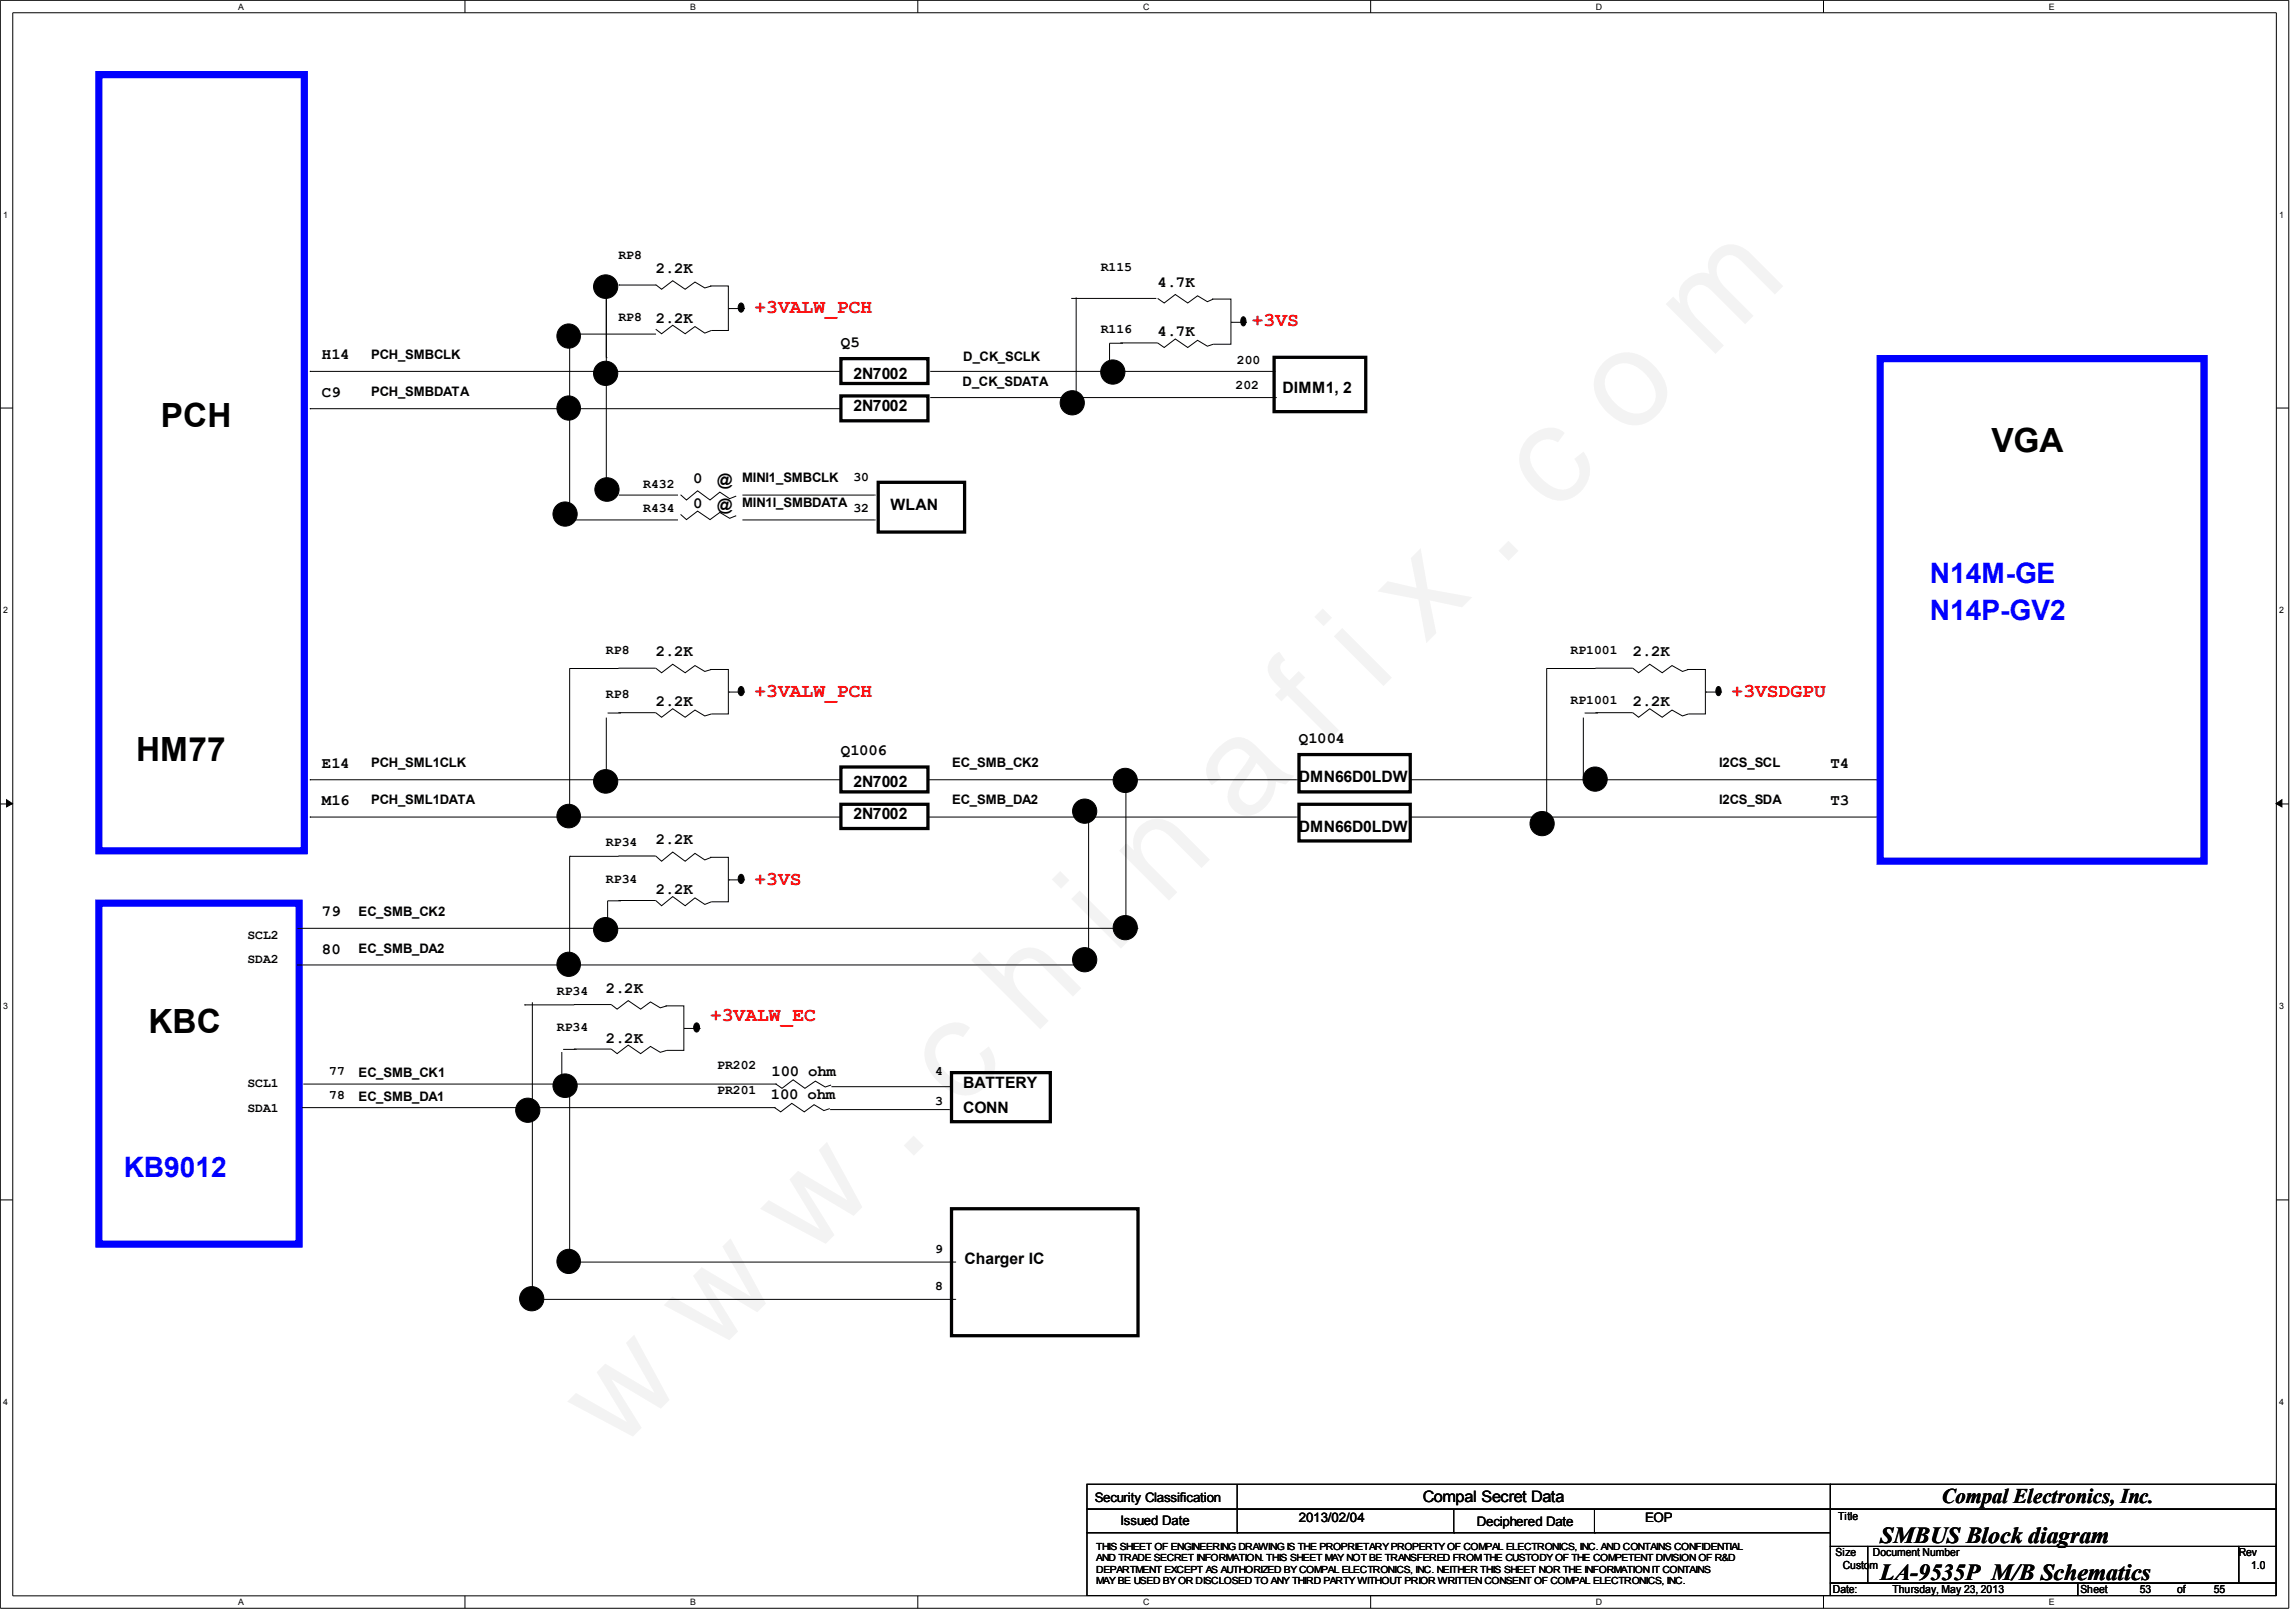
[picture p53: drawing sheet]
<svg xmlns="http://www.w3.org/2000/svg" width="297mm" height="210mm" viewBox="0 0 297 210" stroke-linecap="round" stroke-linejoin="round" font-family="sans-serif">
<defs><g id="words">
<text font-size="17.6" x="79.7" y="188" transform="rotate(-45 79.7 188)">w w w . c h i n a f i x . c o m</text>
<g font-size="4.3">
<text x="20.8" y="55.3">PCH</text>
<text x="257.6" y="58.5">VGA</text>
<text x="17.6" y="98.5">HM77</text>
<text x="19.2" y="133.7">KBC</text>
</g>
<g font-size="3.6" fill="#00f">
<text x="249.7" y="75.4">N14M-GE</text>
<text x="249.7" y="80.2">N14P-GV2</text>
<text x="16" y="152.2">KB9012</text>
</g>
<g font-size="3">
<text x="243.3" y="199.6">SMBUS Block diagram</text>
<text x="243.3" y="204.5">LA-9535P M/B Schematics</text>
</g>
<text font-size="2.7" x="251.2" y="194.5">Compal Electronics, Inc.</text>
<g font-size="2.5" fill="#f00">
<text x="97.6" y="40.6">+3VALW_PCH</text>
<text x="162" y="42.2">+3VS</text>
<text x="97.6" y="90.2">+3VALW_PCH</text>
<text x="224" y="90.2">+3VSDGPU</text>
<text x="97.6" y="114.5">+3VS</text>
<text x="91.9" y="132.1">+3VALW_EC</text>
</g>
<g font-size="2">
<text x="84.8" y="35.3">2.2K</text>
<text x="84.8" y="41.7">2.2K</text>
<text x="149.8" y="37.1">4.7K</text>
<text x="41.7" y="46.5">H14</text>
<text x="108.8" y="44.9">Q5</text>
<text x="149.8" y="43.4">4.7K</text>
<text x="41.7" y="51.3">C9</text>
<text x="110.4" y="49">2N7002</text>
<text x="110.4" y="53.2">2N7002</text>
<text x="165.9" y="50.8">DIMM1, 2</text>
<text x="89.7" y="62.5">0</text>
<text x="89.7" y="65.7">0</text>
<text x="92.8" y="62.7">@</text>
<text x="92.8" y="66">@</text>
<text x="115.2" y="66">WLAN</text>
<text x="84.8" y="84.9">2.2K</text>
<text x="211.2" y="84.9">2.2K</text>
<text x="84.8" y="91.4">2.2K</text>
<text x="211.2" y="91.4">2.2K</text>
<text x="41.7" y="99.3">E14</text>
<text x="108.8" y="97.7">Q1006</text>
<text x="110.4" y="101.8">2N7002</text>
<text x="168.1" y="101.2">DMN66D0LDW</text>
<text x="168.1" y="96.1">Q1004</text>
<text x="236.8" y="99.3">T4</text>
<text x="41.7" y="104.1">M16</text>
<text x="110.4" y="106">2N7002</text>
<text x="168.1" y="107.6">DMN66D0LDW</text>
<text x="236.8" y="104.1">T3</text>
<text x="84.8" y="109.2">2.2K</text>
<text x="41.7" y="118.5">79</text>
<text x="84.8" y="115.7">2.2K</text>
<text x="41.7" y="123.4">80</text>
<text x="78.4" y="128.4">2.2K</text>
<text x="78.4" y="134.9">2.2K</text>
<text x="99.7" y="142.2">100 ohm</text>
<text x="99.8" y="139.2">100 ohm</text>
<text x="124.6" y="143.9">CONN</text>
<text x="124.6" y="140.7">BATTERY</text>
<text x="124.8" y="163.6">Charger IC</text>
<text x="184.1" y="194.3">Compal Secret Data</text>
</g>
<g font-size="1.7">
<text x="80" y="33.4">RP8</text>
<text x="142.4" y="35.1">R115</text>
<text x="80" y="41.5">RP8</text>
<text x="48" y="46.4">PCH_SMBCLK</text>
<text x="124.6" y="46.7">D_CK_SCLK</text>
<text x="142.4" y="43.1">R116</text>
<text x="160" y="47.1">200</text>
<text x="48" y="51.2">PCH_SMBDATA</text>
<text x="124.5" y="50">D_CK_SDATA</text>
<text x="159.9" y="50.3">202</text>
<text x="83.2" y="63.1">R432</text>
<text x="96" y="62.4">MINI1_SMBCLK</text>
<text x="96" y="65.6">MIN1I_SMBDATA</text>
<text x="110.4" y="62.2">30</text>
<text x="83.2" y="66.3">R434</text>
<text x="110.4" y="66.3">32</text>
<text x="78.4" y="84.7">RP8</text>
<text x="203.2" y="84.7">RP1001</text>
<text x="78.4" y="90.3">RP8</text>
<text x="203.2" y="91.1">RP1001</text>
<text x="48" y="99.2">PCH_SML1CLK</text>
<text x="123.2" y="99.2">EC_SMB_CK2</text>
<text x="222.4" y="99.2">I2CS_SCL</text>
<text x="48" y="104.1">PCH_SML1DATA</text>
<text x="123.2" y="104.1">EC_SMB_DA2</text>
<text x="222.4" y="104.1">I2CS_SDA</text>
<text x="78.4" y="109.5">RP34</text>
<text x="46.4" y="118.4">EC_SMB_CK2</text>
<text x="78.4" y="114.3">RP34</text>
<text x="32" y="124.6">SDA2</text>
<text x="32" y="121.5">SCL2</text>
<text x="46.4" y="123.3">EC_SMB_DA2</text>
<text x="72.1" y="128.7">RP34</text>
<text x="72.1" y="133.4">RP34</text>
<text x="32" y="140.6">SCL1</text>
<text x="32" y="143.8">SDA1</text>
<text x="42.6" y="142.2">78</text>
<text x="42.6" y="139.1">77</text>
<text x="46.4" y="139.3">EC_SMB_CK1</text>
<text x="46.4" y="142.4">EC_SMB_DA1</text>
<text x="92.8" y="141.5">PR201</text>
<text x="92.8" y="138.3">PR202</text>
<text x="121" y="142.9">3</text>
<text x="121" y="139.1">4</text>
<text x="121" y="166.9">8</text>
<text x="121" y="162.1">9</text>
<text x="141.6" y="194.3">Security Classification</text>
<text x="144.9" y="197.4">Issued Date</text>
<text x="168" y="196.9">2013/02/04</text>
<text x="191.1" y="197.4">Deciphered Date</text>
<text x="212.8" y="196.9">EOP</text>
</g>
<g font-size="1.4">
<text x="237.8" y="196.7">Title</text>
<text x="237.5" y="201.3">Size</text>
<text x="238.4" y="202.9">Custom</text>
<text x="242.3" y="201.3">Document Number</text>
<text x="289.6" y="201.3">Rev</text>
<text x="291.3" y="202.9">1.0</text>
<text x="237.2" y="206.1">Date:</text>
<text x="244.9" y="206.1">Thursday, May 23, 2013</text>
<text x="269.2" y="206.1">Sheet</text>
<text x="276.9" y="206.1">53</text>
<text x="281.7" y="206.1">of</text>
<text x="286.4" y="206.1">55</text>
</g>
<g font-size="1.3">
<text x="141.8" y="200.6">THIS SHEET OF ENGINEERING DRAWING IS THE PROPRIETARY PROPERTY OF COMPAL ELECTRONICS, INC. AND CONTAINS CONFIDENTIAL</text>
<text x="141.8" y="202">AND TRADE SECRET INFORMATION. THIS SHEET MAY NOT BE TRANSFERED FROM THE CUSTODY OF THE COMPETENT DIVISION OF R&amp;D</text>
<text x="141.8" y="203.5">DEPARTMENT EXCEPT AS AUTHORIZED BY COMPAL ELECTRONICS, INC. NEITHER THIS SHEET NOR THE INFORMATION IT CONTAINS</text>
<text x="141.8" y="204.9">MAY BE USED BY OR DISCLOSED TO ANY THIRD PARTY WITHOUT PRIOR WRITTEN CONSENT OF COMPAL ELECTRONICS, INC.</text>
</g>
<g font-size="1.1">
<text x="30.8" y="1.3">A</text>
<text x="89.3" y="1.3">B</text>
<text x="147.9" y="1.3">C</text>
<text x="206.5" y="1.3">D</text>
<text x="265.1" y="1.3">E</text>
<text x=".4" y="28.2">1</text>
<text x="294.9" y="28.2">1</text>
<text x=".4" y="79.3">2</text>
<text x="294.9" y="79.3">2</text>
<text x=".4" y="130.6">3</text>
<text x="294.9" y="130.6">3</text>
<text x=".4" y="181.8">4</text>
<text x="294.9" y="181.8">4</text>
<text x="30.8" y="207.7">A</text>
<text x="89.3" y="207.7">B</text>
<text x="147.9" y="207.7">C</text>
<text x="206.5" y="207.7">D</text>
<text x="265.1" y="207.7">E</text>
</g>
</g></defs>
<path d="M0 0h296.1v208.1h-296.1zM1.7 1.7h292.8v204.8h-292.8z" fill="none" stroke="#000" stroke-width=".13"/>
<g fill="#fff">
<path d="M30.8 .3h.6v1.2h-.6z"/>
<path d="M30.8 206.7h.6v1.2h-.6z"/>
</g>
<path d="M60.2 0v1.7M60.2 206.5v1.6" fill="none" stroke="#000" stroke-width=".13"/>
<g fill="#fff">
<path d="M89.3 .3h.7v1.2h-.7z"/>
<path d="M89.3 206.7h.7v1.2h-.7z"/>
</g>
<path d="M118.7 0v1.7M118.7 206.5v1.6" fill="none" stroke="#000" stroke-width=".13"/>
<g fill="#fff">
<path d="M147.9 .3h.8v1.2h-.8z"/>
<path d="M147.9 206.7h.8v1.2h-.8z"/>
</g>
<path d="M177.3 0v1.7M177.3 206.5v1.6" fill="none" stroke="#000" stroke-width=".13"/>
<g fill="#fff">
<path d="M206.5 .3h.8v1.2h-.8z"/>
<path d="M206.5 206.7h.8v1.2h-.8z"/>
</g>
<path d="M235.9 0v1.7M235.9 206.5v1.6" fill="none" stroke="#000" stroke-width=".13"/>
<g fill="#fff">
<path d="M265.1 .3h.7v1.2h-.7z"/>
<path d="M265.1 206.7h.7v1.2h-.7z"/>
<path d="M.4 27.2h.6v1.2h-.6z"/>
<path d="M294.9 27.2h.6v1.2h-.6z"/>
<path d="M.4 78.3h.6v1.3h-.6z"/>
<path d="M294.9 78.3h.6v1.3h-.6z"/>
</g>
<path d="M0 52.8h1.7M294.5 52.8h1.6" fill="none" stroke="#000" stroke-width=".13"/>
<g fill="#fff">
<path d="M.4 129.5h.6v1.3h-.6z"/>
<path d="M294.9 129.5h.6v1.3h-.6z"/>
</g>
<path d="M0 104h1.7M294.5 104h1.6" fill="none" stroke="#000" stroke-width=".13"/>
<path d="M.8 103.5l.8 .5-.8 .4zM294.5 104l.7-.5v.9z" fill="#000" stroke="#000" stroke-width=".13"/>
<g fill="#fff">
<path d="M.4 180.8h.6v1.2h-.6z"/>
<path d="M294.9 180.8h.6v1.2h-.6z"/>
</g>
<g fill="none" stroke="#000" stroke-width=".13">
<path d="M40.1 48h.1M40.1 52.9h.1M40.1 48h68.7M40.1 52.9h68.7M120.4 48h44.5M120.4 51.4h44.7M40.1 100.9h.1M40.1 105.7h.1M40.1 100.9h68.7M40.1 105.7h68.7M120.1 100.9h47.7M120.1 105.7h47.7"/>
<path d="M182.5 100.9h60.5M182.5 105.7h60.5M243 100.9h.1M243 105.7h.1M38.5 120.1h.1M38.5 124.8h.1M38.5 120.1h108.8M38.5 124.8h102.3M68.9 129.7v36.8M0 155.2h1.7M39.1 143.3h61.1M39.2 140.3h61.2"/>
<path d="M294.5 155.2h1.6M68.9 168.1h54.7M73.7 163.3h49.9M140.6 192h96.2v3.2h-96.2zM140.6 195.2h96.2v3.1h-96.2zM140.6 198.3h96.2v8.1h-96.2zM160.1 195.3h.1M160.1 198.3h.1M160.1 192.1v6.2M188.1 198.3h.1M188.1 195.3v3M206.3 198.3h.1"/>
<path d="M206.3 195.3v3M236.8 192h57.7v3.2h-57.7zM236.8 195.2h57.7v4.9h-57.7zM236.8 200.1h4.8v4.7h-4.8zM236.8 204.8h32v1.6h-32zM241.6 200.1h48v4.7h-48zM268.8 204.8h25.7v1.6h-25.7zM289.6 200.1h4.9v4.7h-4.9z"/>
</g>
<path d="M12.8 9.7h26.6v100.4h-26.6zM243.2 46.4h42v65h-42zM12.8 116.8h25.9v44.2h-25.9z" fill="none" stroke="#00f" stroke-width=".93"/>
<circle cx="68.3" cy="143.6" r="1.57" fill="#000" stroke="#000" stroke-width=".13"/>
<use href="#words"/>
</svg>
